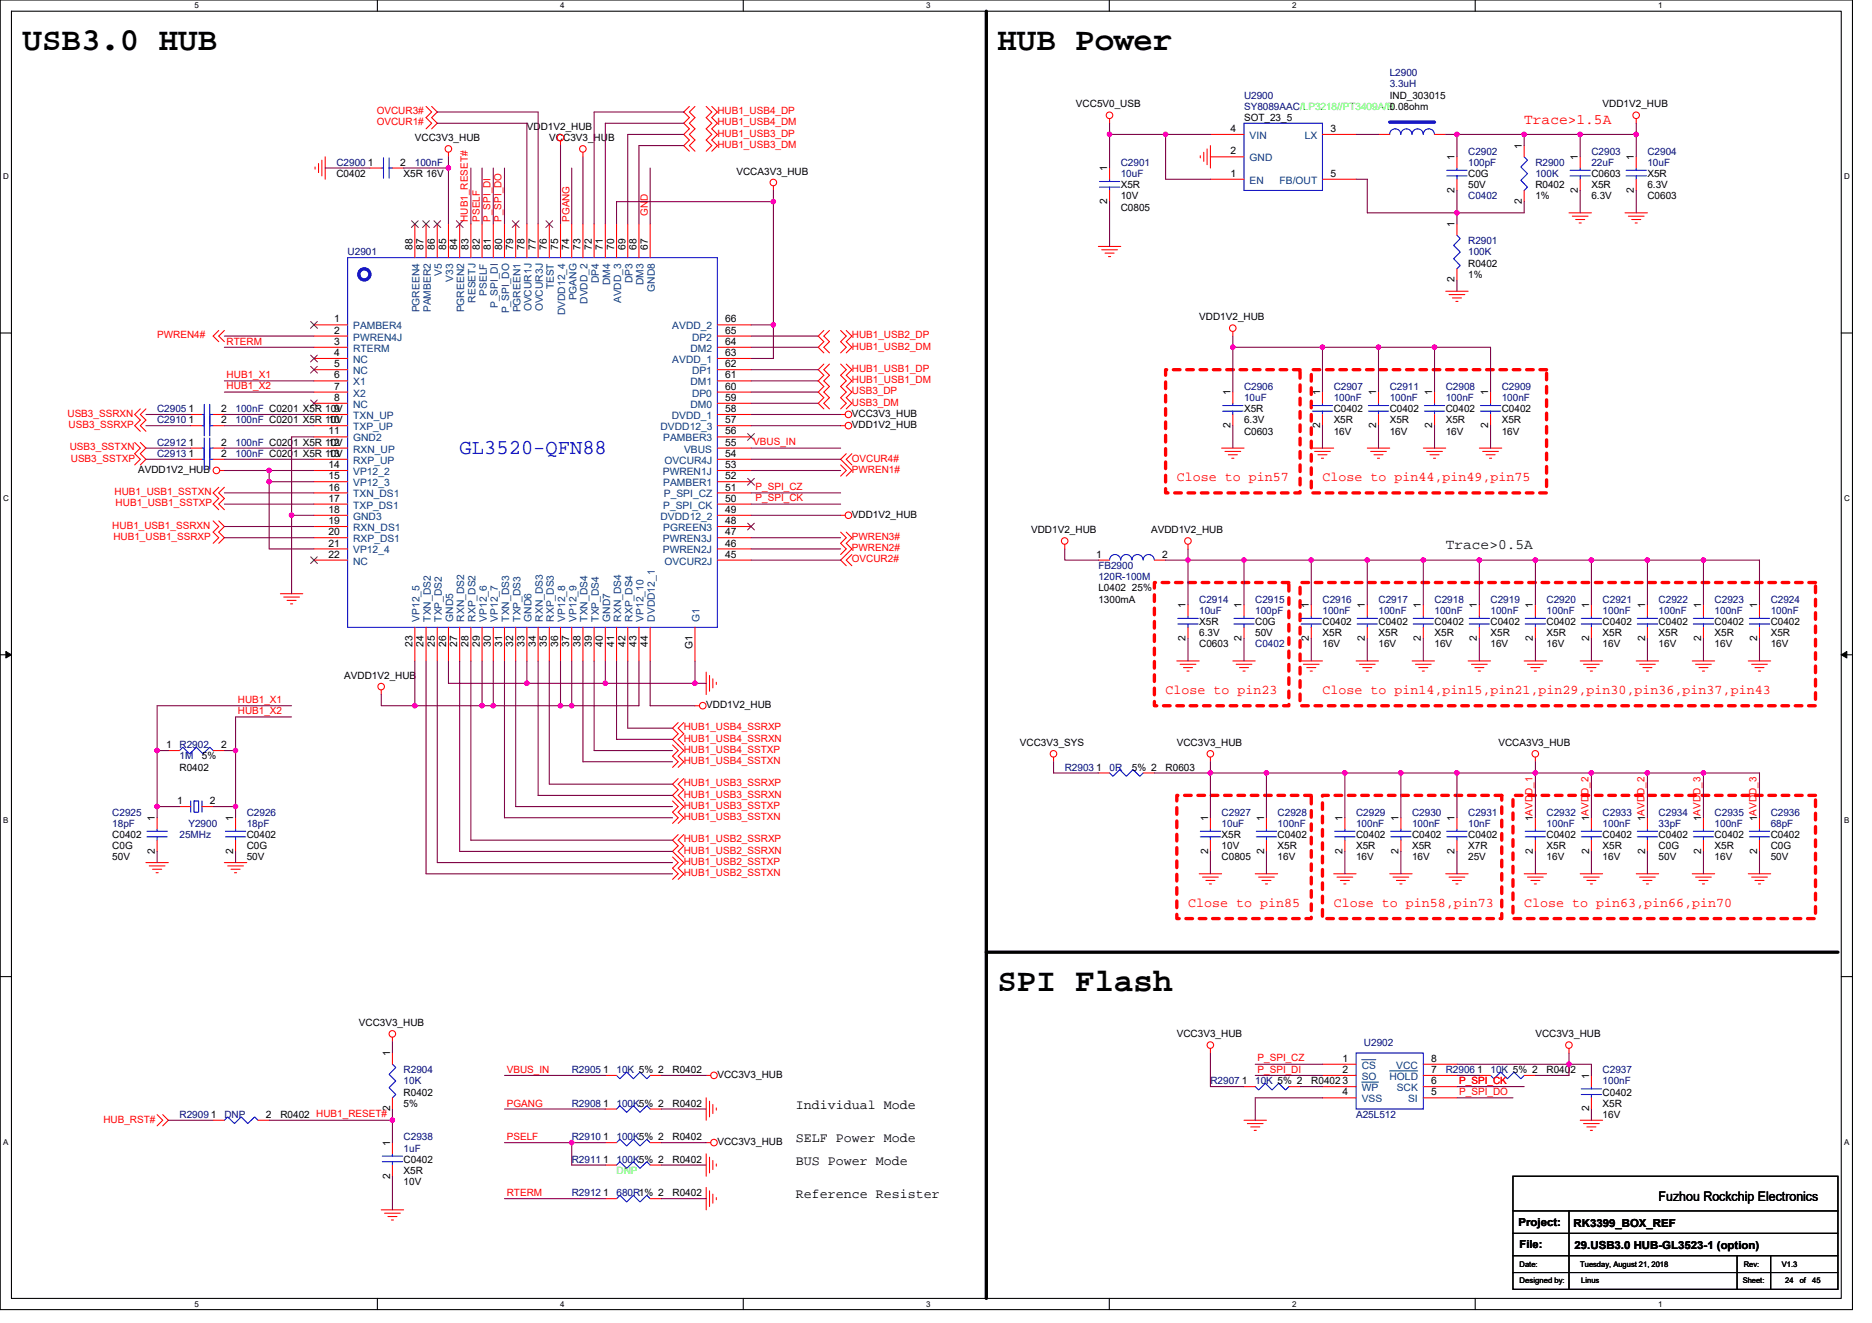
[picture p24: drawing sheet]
<svg xmlns="http://www.w3.org/2000/svg" width="297mm" height="210mm" viewBox="0 0 297 210" stroke-linecap="round" stroke-linejoin="round" font-family="sans-serif">
<defs><g id="words">
<g font-size="5.1">
<text x="3.6" y="7.9">USB3.0 HUB</text>
<text x="158.3" y="7.9">HUB Power</text>
<text x="158.3" y="157.2">SPI Flash</text>
</g>
<text font-size="3.4" fill="#00f" x="72.9" y="72">GL3520-QFN88</text>
<text font-size="2.3" fill="#f00" x="241.8" y="19.6">Trace&gt;1.5A</text>
<text font-size="2.3" fill="#004000" x="229.4" y="87.2">Trace&gt;0.5A</text>
<g font-size="2.1" fill="#f00">
<text x="186.7" y="76.4">Close to pin57</text>
<text x="209.8" y="76.4">Close to pin44,pin49,pin75</text>
<text x="185" y="110.2">Close to pin23</text>
<text x="209.8" y="110.2">Close to pin14,pin15,pin21,pin29,pin30,pin36,pin37,pin43</text>
<text x="188.5" y="143.9">Close to pin85</text>
<text x="211.6" y="143.9">Close to pin58,pin73</text>
<text x="241.8" y="143.9">Close to pin63,pin66,pin70</text>
</g>
<g font-size="2.1">
<text x="126.3" y="175.9">Individual Mode</text>
<text x="126.3" y="184.8">BUS Power Mode</text>
<text x="126.3" y="181.3">SELF Power Mode</text>
<text x="126.3" y="190.2">Reference Resister</text>
<text x="263.2" y="190.5">Fuzhou Rockchip Electronics</text>
</g>
<g font-size="1.8">
<text x="241" y="194.5">Project:</text>
<text x="249.7" y="194.7">RK3399_BOX_REF</text>
<text x="241.1" y="198.1">File:</text>
<text x="249.8" y="198.3">29.USB3.0 HUB-GL3523-1 (option)</text>
</g>
<g font-size="1.6">
<text x="170.7" y="17.1">VCC5V0_USB</text>
<text x="220.5" y="15.6">IND_303015</text>
<text x="254.3" y="17.1">VDD1V2_HUB</text>
<text x="65.8" y="22.4">VCC3V3_HUB</text>
<text x="83.6" y="20.6">VDD1V2_HUB</text>
<text x="87.2" y="22.4">VCC3V3_HUB</text>
<text x="195.3" y="21">4</text>
<text x="197.4" y="19.2">SOT_23_5</text>
<text x="211.1" y="21">3</text>
<text x="241.5" y="23.6" transform="rotate(-90 241.5 23.6)">1</text>
<text x="53.4" y="28.1">C0402</text>
<text x="58.4" y="26.3">1</text>
<text x="63.5" y="26.3">2</text>
<text x="64" y="28.1">X5R 16V</text>
<text x="116.9" y="27.7">VCCA3V3_HUB</text>
<text x="175.7" y="27.2" transform="rotate(-90 175.7 27.2)">1</text>
<text x="177.8" y="29.9">X5R</text>
<text x="195.3" y="28.1">1</text>
<text x="195.3" y="24.5">2</text>
<text x="211.1" y="28.1">5</text>
<text x="230.8" y="25.4" transform="rotate(-90 230.8 25.4)">1</text>
<text x="233" y="28.1">C0G</text>
<text x="233" y="29.9">50V</text>
<text x="243.6" y="29.9">R0402</text>
<text x="250.4" y="25.4" transform="rotate(-90 250.4 25.4)">1</text>
<text x="252.5" y="28.1">C0603</text>
<text x="252.5" y="29.9">X5R</text>
<text x="259.2" y="25.4" transform="rotate(-90 259.2 25.4)">1</text>
<text x="261.4" y="28.1">X5R</text>
<text x="261.4" y="29.9">6.3V</text>
<text x="175.7" y="32.4" transform="rotate(-90 175.7 32.4)">2</text>
<text x="177.8" y="33.4">C0805</text>
<text x="177.8" y="31.6">10V</text>
<text x="230.8" y="30.6" transform="rotate(-90 230.8 30.6)">2</text>
<text x="241.5" y="32.4" transform="rotate(-90 241.5 32.4)">2</text>
<text x="243.6" y="31.6">1%</text>
<text x="250.4" y="30.6" transform="rotate(-90 250.4 30.6)">2</text>
<text x="252.5" y="31.6">6.3V</text>
<text x="259.2" y="30.6" transform="rotate(-90 259.2 30.6)">2</text>
<text x="261.4" y="31.6">C0603</text>
<text x="65.4" y="39.6" transform="rotate(-90 65.4 39.6)">88</text>
<text x="67.2" y="39.6" transform="rotate(-90 67.2 39.6)">87</text>
<text x="69" y="39.6" transform="rotate(-90 69 39.6)">86</text>
<text x="70.8" y="39.6" transform="rotate(-90 70.8 39.6)">85</text>
<text x="72.6" y="39.6" transform="rotate(-90 72.6 39.6)">84</text>
<text x="74.3" y="39.6" transform="rotate(-90 74.3 39.6)">83</text>
<text x="76.1" y="39.6" transform="rotate(-90 76.1 39.6)">82</text>
<text x="77.9" y="39.6" transform="rotate(-90 77.9 39.6)">81</text>
<text x="79.7" y="39.6" transform="rotate(-90 79.7 39.6)">80</text>
<text x="81.4" y="39.6" transform="rotate(-90 81.4 39.6)">79</text>
<text x="83.2" y="39.6" transform="rotate(-90 83.2 39.6)">78</text>
<text x="85" y="39.6" transform="rotate(-90 85 39.6)">77</text>
<text x="86.8" y="39.6" transform="rotate(-90 86.8 39.6)">76</text>
<text x="88.6" y="39.6" transform="rotate(-90 88.6 39.6)">75</text>
<text x="90.3" y="39.6" transform="rotate(-90 90.3 39.6)">74</text>
<text x="92.1" y="39.6" transform="rotate(-90 92.1 39.6)">73</text>
<text x="93.9" y="39.6" transform="rotate(-90 93.9 39.6)">72</text>
<text x="95.7" y="39.6" transform="rotate(-90 95.7 39.6)">71</text>
<text x="97.4" y="39.6" transform="rotate(-90 97.4 39.6)">70</text>
<text x="99.2" y="39.6" transform="rotate(-90 99.2 39.6)">69</text>
<text x="101" y="39.6" transform="rotate(-90 101 39.6)">68</text>
<text x="102.8" y="39.6" transform="rotate(-90 102.8 39.6)">67</text>
<text x="230.8" y="36.1" transform="rotate(-90 230.8 36.1)">1</text>
<text x="230.8" y="44.8" transform="rotate(-90 230.8 44.8)">2</text>
<text x="233" y="42.3">R0402</text>
<text x="233" y="44.1">1%</text>
<text x="53" y="51.2">1</text>
<text x="53" y="53">2</text>
<text x="115.1" y="51.2">66</text>
<text x="115.1" y="53">65</text>
<text x="190.3" y="50.8">VDD1V2_HUB</text>
<text x="53" y="54.7">3</text>
<text x="53" y="56.5">4</text>
<text x="53" y="58.3">5</text>
<text x="115.1" y="54.7">64</text>
<text x="115.1" y="56.5">63</text>
<text x="115.1" y="58.3">62</text>
<text x="29.9" y="65.4">1</text>
<text x="35.1" y="65.4">2</text>
<text x="53" y="60.1">6</text>
<text x="53" y="61.8">7</text>
<text x="53" y="63.6">8</text>
<text x="53" y="65.4">9</text>
<text x="115.1" y="65.4">58</text>
<text x="115.1" y="60.1">61</text>
<text x="115.1" y="61.8">60</text>
<text x="115.1" y="63.6">59</text>
<text x="195.2" y="62.8" transform="rotate(-90 195.2 62.8)">1</text>
<text x="197.4" y="65.4">X5R</text>
<text x="209.5" y="62.8" transform="rotate(-90 209.5 62.8)">1</text>
<text x="211.6" y="65.4">C0402</text>
<text x="218.4" y="62.8" transform="rotate(-90 218.4 62.8)">1</text>
<text x="220.5" y="65.4">C0402</text>
<text x="227.2" y="62.8" transform="rotate(-90 227.2 62.8)">1</text>
<text x="229.4" y="65.4">C0402</text>
<text x="236.1" y="62.8" transform="rotate(-90 236.1 62.8)">1</text>
<text x="238.3" y="65.4">C0402</text>
<text x="29.9" y="67.2">1</text>
<text x="29.9" y="70.7">1</text>
<text x="35.1" y="67.2">2</text>
<text x="35.1" y="70.7">2</text>
<text x="52.1" y="67.2">10</text>
<text x="52.1" y="69">11</text>
<text x="52.1" y="70.7">12</text>
<text x="115.1" y="67.2">57</text>
<text x="115.1" y="70.7">55</text>
<text x="115.1" y="69">56</text>
<text x="135.2" y="66.1">VCC3V3_HUB</text>
<text x="135.2" y="67.9">VDD1V2_HUB</text>
<text x="195.2" y="67.9" transform="rotate(-90 195.2 67.9)">2</text>
<text x="197.4" y="69">C0603</text>
<text x="197.4" y="67.2">6.3V</text>
<text x="209.5" y="67.9" transform="rotate(-90 209.5 67.9)">2</text>
<text x="211.6" y="67.2">X5R</text>
<text x="211.6" y="69">16V</text>
<text x="218.4" y="67.9" transform="rotate(-90 218.4 67.9)">2</text>
<text x="220.5" y="67.2">X5R</text>
<text x="220.5" y="69">16V</text>
<text x="227.2" y="67.9" transform="rotate(-90 227.2 67.9)">2</text>
<text x="229.4" y="67.2">X5R</text>
<text x="229.4" y="69">16V</text>
<text x="236.1" y="67.9" transform="rotate(-90 236.1 67.9)">2</text>
<text x="238.3" y="67.2">X5R</text>
<text x="238.3" y="69">16V</text>
<text x="21.9" y="75">AVDD1V2_HUB</text>
<text x="29.9" y="72.5">1</text>
<text x="35.1" y="72.5">2</text>
<text x="52.1" y="72.5">13</text>
<text x="52.1" y="74.3">14</text>
<text x="52.1" y="76.1">15</text>
<text x="52.1" y="77.9">16</text>
<text x="115.1" y="77.9">51</text>
<text x="115.1" y="72.5">54</text>
<text x="115.1" y="74.3">53</text>
<text x="115.1" y="76.1">52</text>
<text x="52.1" y="81.4">18</text>
<text x="52.1" y="79.6">17</text>
<text x="52.1" y="83.2">19</text>
<text x="115.1" y="81.4">49</text>
<text x="115.1" y="79.6">50</text>
<text x="115.1" y="83.2">48</text>
<text x="135.2" y="82.1">VDD1V2_HUB</text>
<text x="52.1" y="85">20</text>
<text x="52.1" y="86.7">21</text>
<text x="52.1" y="88.5">22</text>
<text x="115.1" y="88.5">45</text>
<text x="115.1" y="86.7">46</text>
<text x="115.1" y="85">47</text>
<text x="163.6" y="84.6">VDD1V2_HUB</text>
<text x="173.9" y="88.5">1</text>
<text x="182.6" y="84.6">AVDD1V2_HUB</text>
<text x="184.4" y="88.5">2</text>
<text x="174.3" y="93.9">L0402</text>
<text x="174.3" y="95.7">1300mA</text>
<text x="179.6" y="93.9">25%</text>
<text x="188.1" y="101.7" transform="rotate(-90 188.1 101.7)">2</text>
<text x="188.1" y="96.5" transform="rotate(-90 188.1 96.5)">1</text>
<text x="190.3" y="99.2">X5R</text>
<text x="190.3" y="101">6.3V</text>
<text x="197" y="101.7" transform="rotate(-90 197 101.7)">2</text>
<text x="197" y="96.5" transform="rotate(-90 197 96.5)">1</text>
<text x="199.2" y="99.2">C0G</text>
<text x="199.2" y="101">50V</text>
<text x="207.7" y="101.7" transform="rotate(-90 207.7 101.7)">2</text>
<text x="207.7" y="96.5" transform="rotate(-90 207.7 96.5)">1</text>
<text x="209.8" y="99.2">C0402</text>
<text x="209.8" y="101">X5R</text>
<text x="216.6" y="101.7" transform="rotate(-90 216.6 101.7)">2</text>
<text x="216.6" y="96.5" transform="rotate(-90 216.6 96.5)">1</text>
<text x="218.7" y="99.2">C0402</text>
<text x="218.7" y="101">X5R</text>
<text x="225.5" y="101.7" transform="rotate(-90 225.5 101.7)">2</text>
<text x="225.5" y="96.5" transform="rotate(-90 225.5 96.5)">1</text>
<text x="227.6" y="99.2">C0402</text>
<text x="227.6" y="101">X5R</text>
<text x="234.4" y="101.7" transform="rotate(-90 234.4 101.7)">2</text>
<text x="234.4" y="96.5" transform="rotate(-90 234.4 96.5)">1</text>
<text x="236.5" y="99.2">C0402</text>
<text x="236.5" y="101">X5R</text>
<text x="243.2" y="101.7" transform="rotate(-90 243.2 101.7)">2</text>
<text x="243.2" y="96.5" transform="rotate(-90 243.2 96.5)">1</text>
<text x="245.4" y="99.2">C0402</text>
<text x="245.4" y="101">X5R</text>
<text x="252.1" y="101.7" transform="rotate(-90 252.1 101.7)">2</text>
<text x="252.1" y="96.5" transform="rotate(-90 252.1 96.5)">1</text>
<text x="254.3" y="99.2">C0402</text>
<text x="254.3" y="101">X5R</text>
<text x="261" y="101.7" transform="rotate(-90 261 101.7)">2</text>
<text x="261" y="96.5" transform="rotate(-90 261 96.5)">1</text>
<text x="263.2" y="99.2">C0402</text>
<text x="263.2" y="101">X5R</text>
<text x="269.9" y="101.7" transform="rotate(-90 269.9 101.7)">2</text>
<text x="269.9" y="96.5" transform="rotate(-90 269.9 96.5)">1</text>
<text x="272.1" y="99.2">C0402</text>
<text x="272.1" y="101">X5R</text>
<text x="278.8" y="101.7" transform="rotate(-90 278.8 101.7)">2</text>
<text x="278.8" y="96.5" transform="rotate(-90 278.8 96.5)">1</text>
<text x="281" y="99.2">C0402</text>
<text x="281" y="101">X5R</text>
<text x="54.6" y="107.7">AVDD1V2_HUB</text>
<text x="65.4" y="102.6" transform="rotate(-90 65.4 102.6)">23</text>
<text x="67.2" y="102.6" transform="rotate(-90 67.2 102.6)">24</text>
<text x="69" y="102.6" transform="rotate(-90 69 102.6)">25</text>
<text x="70.8" y="102.6" transform="rotate(-90 70.8 102.6)">26</text>
<text x="72.6" y="102.6" transform="rotate(-90 72.6 102.6)">27</text>
<text x="74.3" y="102.6" transform="rotate(-90 74.3 102.6)">28</text>
<text x="76.1" y="102.6" transform="rotate(-90 76.1 102.6)">29</text>
<text x="77.9" y="102.6" transform="rotate(-90 77.9 102.6)">30</text>
<text x="79.7" y="102.6" transform="rotate(-90 79.7 102.6)">31</text>
<text x="81.4" y="102.6" transform="rotate(-90 81.4 102.6)">32</text>
<text x="83.2" y="102.6" transform="rotate(-90 83.2 102.6)">33</text>
<text x="85" y="102.6" transform="rotate(-90 85 102.6)">34</text>
<text x="86.8" y="102.6" transform="rotate(-90 86.8 102.6)">35</text>
<text x="88.6" y="102.6" transform="rotate(-90 88.6 102.6)">36</text>
<text x="90.3" y="102.6" transform="rotate(-90 90.3 102.6)">37</text>
<text x="92.1" y="102.6" transform="rotate(-90 92.1 102.6)">38</text>
<text x="93.9" y="102.6" transform="rotate(-90 93.9 102.6)">39</text>
<text x="95.7" y="102.6" transform="rotate(-90 95.7 102.6)">40</text>
<text x="97.4" y="102.6" transform="rotate(-90 97.4 102.6)">41</text>
<text x="99.2" y="102.6" transform="rotate(-90 99.2 102.6)">42</text>
<text x="101" y="102.6" transform="rotate(-90 101 102.6)">43</text>
<text x="102.8" y="102.6" transform="rotate(-90 102.8 102.6)">44</text>
<text x="109.9" y="103" transform="rotate(-90 109.9 103)">G1</text>
<text x="190.3" y="102.8">C0603</text>
<text x="209.8" y="102.8">16V</text>
<text x="218.7" y="102.8">16V</text>
<text x="227.6" y="102.8">16V</text>
<text x="236.5" y="102.8">16V</text>
<text x="245.4" y="102.8">16V</text>
<text x="254.3" y="102.8">16V</text>
<text x="263.2" y="102.8">16V</text>
<text x="272.1" y="102.8">16V</text>
<text x="281" y="102.8">16V</text>
<text x="112.1" y="112.4">VDD1V2_HUB</text>
<text x="26.3" y="118.7">1</text>
<text x="35.1" y="118.7">2</text>
<text x="161.8" y="118.4">VCC3V3_SYS</text>
<text x="186.7" y="118.4">VCC3V3_HUB</text>
<text x="237.8" y="118.4">VCCA3V3_HUB</text>
<text x="28.5" y="122.3">R0402</text>
<text x="32" y="120.5">5%</text>
<text x="173.9" y="122.3">1</text>
<text x="179.6" y="122.3">5% 2</text>
<text x="185" y="122.3">R0603</text>
<text x="24.5" y="130.3" transform="rotate(-90 24.5 130.3)">1</text>
<text x="28.1" y="127.6">1</text>
<text x="33.3" y="127.6">2</text>
<text x="37" y="130.3" transform="rotate(-90 37 130.3)">1</text>
<text x="191.7" y="130.3" transform="rotate(-90 191.7 130.3)">1</text>
<text x="200.6" y="130.3" transform="rotate(-90 200.6 130.3)">1</text>
<text x="213" y="130.3" transform="rotate(-90 213 130.3)">1</text>
<text x="221.9" y="130.3" transform="rotate(-90 221.9 130.3)">1</text>
<text x="230.8" y="130.3" transform="rotate(-90 230.8 130.3)">1</text>
<text x="243.2" y="130.3" transform="rotate(-90 243.2 130.3)">1AVDD_1</text>
<text x="252.1" y="130.3" transform="rotate(-90 252.1 130.3)">1AVDD_2</text>
<text x="261" y="130.3" transform="rotate(-90 261 130.3)">1AVDD_2</text>
<text x="269.9" y="130.3" transform="rotate(-90 269.9 130.3)">1AVDD_3</text>
<text x="278.8" y="130.3" transform="rotate(-90 278.8 130.3)">1AVDD_3</text>
<text x="17.8" y="133">C0402</text>
<text x="17.8" y="134.8">C0G</text>
<text x="17.8" y="136.5">50V</text>
<text x="24.5" y="135.5" transform="rotate(-90 24.5 135.5)">2</text>
<text x="37" y="135.5" transform="rotate(-90 37 135.5)">2</text>
<text x="39.2" y="133">C0402</text>
<text x="39.2" y="134.8">C0G</text>
<text x="39.2" y="136.5">50V</text>
<text x="191.7" y="135.5" transform="rotate(-90 191.7 135.5)">2</text>
<text x="193.8" y="136.5">C0805</text>
<text x="193.8" y="133">X5R</text>
<text x="193.8" y="134.8">10V</text>
<text x="200.6" y="135.5" transform="rotate(-90 200.6 135.5)">2</text>
<text x="202.7" y="133">C0402</text>
<text x="202.7" y="134.8">X5R</text>
<text x="202.7" y="136.5">16V</text>
<text x="213" y="135.5" transform="rotate(-90 213 135.5)">2</text>
<text x="215.2" y="133">C0402</text>
<text x="215.2" y="134.8">X5R</text>
<text x="215.2" y="136.5">16V</text>
<text x="221.9" y="135.5" transform="rotate(-90 221.9 135.5)">2</text>
<text x="224.1" y="133">C0402</text>
<text x="224.1" y="134.8">X5R</text>
<text x="224.1" y="136.5">16V</text>
<text x="230.8" y="135.5" transform="rotate(-90 230.8 135.5)">2</text>
<text x="233" y="133">C0402</text>
<text x="233" y="134.8">X7R</text>
<text x="233" y="136.5">25V</text>
<text x="243.2" y="135.5" transform="rotate(-90 243.2 135.5)">2</text>
<text x="245.4" y="133">C0402</text>
<text x="245.4" y="134.8">X5R</text>
<text x="245.4" y="136.5">16V</text>
<text x="252.1" y="135.5" transform="rotate(-90 252.1 135.5)">2</text>
<text x="254.3" y="133">C0402</text>
<text x="254.3" y="134.8">X5R</text>
<text x="254.3" y="136.5">16V</text>
<text x="261" y="135.5" transform="rotate(-90 261 135.5)">2</text>
<text x="263.2" y="133">C0402</text>
<text x="263.2" y="134.8">C0G</text>
<text x="263.2" y="136.5">50V</text>
<text x="269.9" y="135.5" transform="rotate(-90 269.9 135.5)">2</text>
<text x="272.1" y="133">C0402</text>
<text x="272.1" y="134.8">X5R</text>
<text x="272.1" y="136.5">16V</text>
<text x="278.8" y="135.5" transform="rotate(-90 278.8 135.5)">2</text>
<text x="281" y="133">C0402</text>
<text x="281" y="134.8">C0G</text>
<text x="281" y="136.5">50V</text>
<text x="56.9" y="162.9">VCC3V3_HUB</text>
<text x="61.9" y="167.7" transform="rotate(-90 61.9 167.7)">1</text>
<text x="186.7" y="164.6">VCC3V3_HUB</text>
<text x="243.6" y="164.6">VCC3V3_HUB</text>
<text x="64" y="173.9">R0402</text>
<text x="95.7" y="170.3">1</text>
<text x="106.7" y="170.3">R0402</text>
<text x="113.8" y="171">VCC3V3_HUB</text>
<text x="197" y="172.1">1</text>
<text x="208.1" y="172.1">R0402</text>
<text x="213" y="170.3">2</text>
<text x="213" y="173.9">4</text>
<text x="213" y="168.5">1</text>
<text x="213" y="172.1">3</text>
<text x="227.1" y="170.3">7</text>
<text x="227.1" y="173.9">5</text>
<text x="227.1" y="168.5">8</text>
<text x="227.1" y="172.1">6</text>
<text x="234.4" y="170.3">1</text>
<text x="245.4" y="170.3">R0402</text>
<text x="252.1" y="171.2" transform="rotate(-90 252.1 171.2)">1</text>
<text x="254.3" y="173.9">C0402</text>
<text x="33.5" y="177.4">1</text>
<text x="42.2" y="177.4">2</text>
<text x="44.5" y="177.4">R0402 HUB1_RESET#</text>
<text x="61.9" y="176.4" transform="rotate(-90 61.9 176.4)">2</text>
<text x="64" y="175.7">5%</text>
<text x="95.7" y="175.6">1</text>
<text x="106.7" y="175.7">R0402</text>
<text x="252.1" y="176.4" transform="rotate(-90 252.1 176.4)">2</text>
<text x="254.3" y="175.7">X5R</text>
<text x="254.3" y="177.4">16V</text>
<text x="61.9" y="181.9" transform="rotate(-90 61.9 181.9)">1</text>
<text x="64" y="184.6">C0402</text>
<text x="95.7" y="184.5">1</text>
<text x="95.7" y="181">1</text>
<text x="106.7" y="184.6">R0402</text>
<text x="106.7" y="181">R0402</text>
<text x="113.8" y="181.7">VCC3V3_HUB</text>
<text x="61.9" y="187.1" transform="rotate(-90 61.9 187.1)">2</text>
<text x="64" y="186.3">X5R</text>
<text x="64" y="188.1">10V</text>
<text x="95.7" y="189.9">1</text>
<text x="106.7" y="189.9">R0402</text>
</g>
<g font-size="1.6" fill="#000080">
<text x="197.4" y="15.6">U2900</text>
<text x="197.4" y="17.4">SY8089AAC/LP3218//PT3409A/B0.08ohm</text>
<text x="220.5" y="12.1">L2900</text>
<text x="220.5" y="13.9">3.3uH</text>
<text x="53.4" y="26.3">C2900</text>
<text x="65.8" y="26.3">100nF</text>
<text x="177.8" y="26.3">C2901</text>
<text x="177.8" y="28.1">10uF</text>
<text x="233" y="24.5">C2902</text>
<text x="233" y="26.3">100pF</text>
<text x="243.6" y="26.3">R2900</text>
<text x="243.6" y="28.1">100K</text>
<text x="252.5" y="24.5">C2903</text>
<text x="252.5" y="26.3">22uF</text>
<text x="261.4" y="24.5">C2904</text>
<text x="261.4" y="26.3">10uF</text>
<text x="233" y="31.6">C0402</text>
<text x="55.2" y="40.5">U2901</text>
<text x="233" y="38.8">R2901</text>
<text x="233" y="40.5">100K</text>
<text x="24.9" y="65.4">C2905</text>
<text x="37.4" y="65.4">100nF C0201 X5R 10V</text>
<text x="197.4" y="61.9">C2906</text>
<text x="197.4" y="63.6">10uF</text>
<text x="211.6" y="61.9">C2907</text>
<text x="211.6" y="63.6">100nF</text>
<text x="220.5" y="61.9">C2911</text>
<text x="220.5" y="63.6">100nF</text>
<text x="229.4" y="61.9">C2908</text>
<text x="229.4" y="63.6">100nF</text>
<text x="238.3" y="61.9">C2909</text>
<text x="238.3" y="63.6">100nF</text>
<text x="24.9" y="67.2">C2910</text>
<text x="24.9" y="70.8">C2912</text>
<text x="37.4" y="67.2">100nF C0201 X5R 10V</text>
<text x="37.4" y="70.8">100nF C0201 X5R 10V</text>
<text x="24.9" y="72.5">C2913</text>
<text x="37.4" y="72.5">100nF C0201 X5R 10V</text>
<text x="174.3" y="90.3">FB2900</text>
<text x="174.3" y="92.1">120R-100M</text>
<text x="190.3" y="95.7">C2914</text>
<text x="199.2" y="95.7">C2915</text>
<text x="209.8" y="95.7">C2916</text>
<text x="218.7" y="95.7">C2917</text>
<text x="227.6" y="95.7">C2918</text>
<text x="236.5" y="95.7">C2919</text>
<text x="245.4" y="95.7">C2920</text>
<text x="254.3" y="95.7">C2921</text>
<text x="263.2" y="95.7">C2922</text>
<text x="272.1" y="95.7">C2923</text>
<text x="281" y="95.7">C2924</text>
<text x="190.3" y="97.4">10uF</text>
<text x="199.2" y="97.4">100pF</text>
<text x="209.8" y="97.4">100nF</text>
<text x="218.7" y="97.4">100nF</text>
<text x="227.6" y="97.4">100nF</text>
<text x="236.5" y="97.4">100nF</text>
<text x="245.4" y="97.4">100nF</text>
<text x="254.3" y="97.4">100nF</text>
<text x="263.2" y="97.4">100nF</text>
<text x="272.1" y="97.4">100nF</text>
<text x="281" y="97.4">100nF</text>
<text x="199.2" y="102.8">C0402</text>
<text x="28.5" y="118.8">R2902</text>
<text x="28.5" y="120.5">1M</text>
<text x="168.9" y="122.3">R2903</text>
<text x="176.1" y="122.3">0R</text>
<text x="17.8" y="129.4">C2925</text>
<text x="17.8" y="131.2">18pF</text>
<text x="29.9" y="131.2">Y2900</text>
<text x="39.2" y="129.4">C2926</text>
<text x="39.2" y="131.2">18pF</text>
<text x="193.8" y="129.4">C2927</text>
<text x="193.8" y="131.2">10uF</text>
<text x="202.7" y="129.4">C2928</text>
<text x="202.7" y="131.2">100nF</text>
<text x="215.2" y="129.4">C2929</text>
<text x="215.2" y="131.2">100nF</text>
<text x="224.1" y="129.4">C2930</text>
<text x="224.1" y="131.2">100nF</text>
<text x="233" y="129.4">C2931</text>
<text x="233" y="131.2">10nF</text>
<text x="245.4" y="129.4">C2932</text>
<text x="245.4" y="131.2">100nF</text>
<text x="254.3" y="129.4">C2933</text>
<text x="254.3" y="131.2">100nF</text>
<text x="263.2" y="129.4">C2934</text>
<text x="263.2" y="131.2">33pF</text>
<text x="272.1" y="129.4">C2935</text>
<text x="272.1" y="131.2">100nF</text>
<text x="281" y="129.4">C2936</text>
<text x="281" y="131.2">68pF</text>
<text x="28.5" y="133">25MHz</text>
<text x="216.4" y="166.1">U2902</text>
<text x="64" y="170.3">R2904</text>
<text x="64" y="172.1">10K</text>
<text x="90.7" y="170.3">R2905</text>
<text x="97.8" y="170.3">10K 5% 2</text>
<text x="192.1" y="172.1">R2907</text>
<text x="199.2" y="172.1">10K 5% 2</text>
<text x="229.4" y="170.3">R2906</text>
<text x="236.5" y="170.3">10K 5% 2</text>
<text x="254.3" y="170.3">C2937</text>
<text x="254.3" y="172.1">100nF</text>
<text x="28.5" y="177.4">R2909</text>
<text x="35.6" y="177.4">DNP</text>
<text x="90.7" y="175.7">R2908</text>
<text x="97.8" y="175.7">100K5% 2</text>
<text x="215.2" y="177.4">A25L512</text>
<text x="64" y="181">C2938</text>
<text x="64" y="182.8">1uF</text>
<text x="90.7" y="184.6">R2911</text>
<text x="90.7" y="181">R2910</text>
<text x="97.8" y="184.6">100K5% 2</text>
<text x="97.8" y="181">100K5% 2</text>
<text x="90.7" y="189.9">R2912</text>
<text x="97.8" y="189.9">680R1% 2</text>
</g>
<g font-size="1.6" fill="#f00">
<text x="59.8" y="18.1">OVCUR3#</text>
<text x="59.8" y="19.9">OVCUR1#</text>
<text x="113.8" y="21.7">HUB1_USB3_DP</text>
<text x="113.8" y="23.5">HUB1_USB3_DM</text>
<text x="113.8" y="18.1">HUB1_USB4_DP</text>
<text x="113.8" y="19.9">HUB1_USB4_DM</text>
<text x="74.2" y="35.2" transform="rotate(-90 74.2 35.2)">HUB1_RESET#</text>
<text x="76.1" y="35.2" transform="rotate(-90 76.1 35.2)">PSELF</text>
<text x="77.8" y="35.2" transform="rotate(-90 77.8 35.2)">P_SPI_DI</text>
<text x="79.6" y="35.2" transform="rotate(-90 79.6 35.2)">P_SPI_DO</text>
<text x="90.4" y="35.2" transform="rotate(-90 90.4 35.2)">PGANG</text>
<text x="102.8" y="34.3" transform="rotate(-90 102.8 34.3)">GND</text>
<text x="24.9" y="53.7">PWREN4#</text>
<text x="135.2" y="53.7">HUB1_USB2_DP</text>
<text x="36" y="54.8">RTERM</text>
<text x="36" y="60">HUB1_X1</text>
<text x="135.2" y="55.5">HUB1_USB2_DM</text>
<text x="135.2" y="59">HUB1_USB1_DP</text>
<text x="36" y="61.8">HUB1_X2</text>
<text x="135.2" y="64.4">USB3_DM</text>
<text x="135.2" y="62.6">USB3_DP</text>
<text x="135.2" y="60.8">HUB1_USB1_DM</text>
<text x="10.7" y="66.1">USB3_SSRXN</text>
<text x="10.9" y="67.9">USB3_SSRXP</text>
<text x="11.1" y="71.5">USB3_SSTXN</text>
<text x="119.5" y="70.7">VBUS_IN</text>
<text x="11.2" y="73.3">USB3_SSTXP</text>
<text x="119.9" y="77.8">P_SPI_CZ</text>
<text x="135.2" y="75">PWREN1#</text>
<text x="135.2" y="73.3">OVCUR4#</text>
<text x="17.8" y="83.9">HUB1_USB1_SSRXN</text>
<text x="18.2" y="78.6">HUB1_USB1_SSTXN</text>
<text x="18.3" y="80.4">HUB1_USB1_SSTXP</text>
<text x="119.9" y="79.5">P_SPI_CK</text>
<text x="18" y="85.7">HUB1_USB1_SSRXP</text>
<text x="135.2" y="87.5">PWREN2#</text>
<text x="135.2" y="85.7">PWREN3#</text>
<text x="135.2" y="89.3">OVCUR2#</text>
<text x="37.7" y="113.3">HUB1_X2</text>
<text x="37.7" y="111.5">HUB1_X1</text>
<text x="108.5" y="119.5">HUB1_USB4_SSTXP</text>
<text x="108.5" y="115.9">HUB1_USB4_SSRXP</text>
<text x="108.5" y="117.7">HUB1_USB4_SSRXN</text>
<text x="108.5" y="121.3">HUB1_USB4_SSTXN</text>
<text x="108.5" y="124.8">HUB1_USB3_SSRXP</text>
<text x="108.5" y="128.4">HUB1_USB3_SSTXP</text>
<text x="108.5" y="130.2">HUB1_USB3_SSTXN</text>
<text x="108.5" y="126.6">HUB1_USB3_SSRXN</text>
<text x="108.5" y="137.3">HUB1_USB2_SSTXP</text>
<text x="108.5" y="133.7">HUB1_USB2_SSRXP</text>
<text x="108.5" y="135.5">HUB1_USB2_SSRXN</text>
<text x="108.5" y="139">HUB1_USB2_SSTXN</text>
<text x="80.4" y="170.2">VBUS_IN</text>
<text x="199.5" y="168.4">P_SPI_CZ</text>
<text x="199.5" y="170.2">P_SPI_DI</text>
<text x="231.5" y="173.8">P_SPI_DO</text>
<text x="231.5" y="172">P_SPI_CK</text>
<text x="16.4" y="178.2">HUB_RST#</text>
<text x="80.4" y="175.7">PGANG</text>
<text x="80.4" y="181">PSELF</text>
<text x="80.4" y="189.9">RTERM</text>
</g>
<g font-size="1.6" fill="#004080">
<text x="198.3" y="22.1">VIN</text>
<text x="207" y="22.1">LX</text>
<text x="198.3" y="29.2">EN</text>
<text x="198.3" y="25.6">GND</text>
<text x="203" y="29.2">FB/OUT</text>
<text x="70.1" y="43.8" transform="rotate(-90 70.1 43.8)">V5</text>
<text x="71.9" y="44.7" transform="rotate(-90 71.9 44.7)">V33</text>
<text x="77.2" y="46.9" transform="rotate(-90 77.2 46.9)">PSELF</text>
<text x="87.9" y="45.9" transform="rotate(-90 87.9 45.9)">TEST</text>
<text x="91.5" y="47.7" transform="rotate(-90 91.5 47.7)">PGANG</text>
<text x="95" y="45" transform="rotate(-90 95 45)">DP4</text>
<text x="96.8" y="45.2" transform="rotate(-90 96.8 45.2)">DM4</text>
<text x="100.3" y="45" transform="rotate(-90 100.3 45)">DP3</text>
<text x="102.1" y="45.2" transform="rotate(-90 102.1 45.2)">DM3</text>
<text x="103.9" y="46.3" transform="rotate(-90 103.9 46.3)">GND8</text>
<text x="56" y="52.3">PAMBER4</text>
<text x="66.6" y="49.6" transform="rotate(-90 66.6 49.6)">PGREEN4</text>
<text x="68.3" y="49.6" transform="rotate(-90 68.3 49.6)">PAMBER2</text>
<text x="73.7" y="49.6" transform="rotate(-90 73.7 49.6)">PGREEN2</text>
<text x="75.5" y="48" transform="rotate(-90 75.5 48)">RESETJ</text>
<text x="79" y="48.9" transform="rotate(-90 79 48.9)">P_SPI_DI</text>
<text x="80.8" y="49.7" transform="rotate(-90 80.8 49.7)">P_SPI_DO</text>
<text x="82.6" y="49.6" transform="rotate(-90 82.6 49.6)">PGREEN1</text>
<text x="84.3" y="49.4" transform="rotate(-90 84.3 49.4)">OVCUR1J</text>
<text x="86.1" y="49.4" transform="rotate(-90 86.1 49.4)">OVCUR3J</text>
<text x="89.7" y="50.1" transform="rotate(-90 89.7 50.1)">DVDD12_4</text>
<text x="93.2" y="48.2" transform="rotate(-90 93.2 48.2)">DVDD_2</text>
<text x="98.6" y="48.1" transform="rotate(-90 98.6 48.1)">AVDD_3</text>
<text x="106.7" y="52.3">AVDD_2</text>
<text x="56" y="54.1">PWREN4J</text>
<text x="56" y="55.8">RTERM</text>
<text x="56" y="57.6">NC</text>
<text x="56" y="59.4">NC</text>
<text x="106.7" y="57.6">AVDD_1</text>
<text x="109.6" y="55.8">DM2</text>
<text x="109.8" y="54.1">DP2</text>
<text x="109.8" y="59.4">DP1</text>
<text x="56" y="61.2">X1</text>
<text x="56" y="62.9">X2</text>
<text x="56" y="64.7">NC</text>
<text x="109.6" y="61.2">DM1</text>
<text x="109.6" y="64.7">DM0</text>
<text x="109.8" y="62.9">DP0</text>
<text x="56" y="66.5">TXN_UP</text>
<text x="56" y="68.3">TXP_UP</text>
<text x="56" y="70.1">GND2</text>
<text x="56" y="71.8">RXN_UP</text>
<text x="104.8" y="68.3">DVDD12_3</text>
<text x="105.2" y="70.1">PAMBER3</text>
<text x="106.6" y="66.5">DVDD_1</text>
<text x="108.5" y="71.8">VBUS</text>
<text x="56" y="73.6">RXP_UP</text>
<text x="56" y="75.4">VP12_2</text>
<text x="56" y="77.2">VP12_3</text>
<text x="105.2" y="75.4">PWREN1J</text>
<text x="105.2" y="77.2">PAMBER1</text>
<text x="105.4" y="73.6">OVCUR4J</text>
<text x="56" y="82.5">GND3</text>
<text x="56" y="79">TXN_DS1</text>
<text x="56" y="80.7">TXP_DS1</text>
<text x="104.8" y="82.5">DVDD12_2</text>
<text x="105.2" y="80.7">P_SPI_CK</text>
<text x="105.3" y="79">P_SPI_CZ</text>
<text x="56" y="84.3">RXN_DS1</text>
<text x="56" y="86.1">RXP_DS1</text>
<text x="56" y="87.8">VP12_4</text>
<text x="56" y="89.6">NC</text>
<text x="105.2" y="87.8">PWREN2J</text>
<text x="105.2" y="86.1">PWREN3J</text>
<text x="105.2" y="84.3">PGREEN3</text>
<text x="105.4" y="89.6">OVCUR2J</text>
<text x="66.6" y="98.7" transform="rotate(-90 66.6 98.7)">VP12_5</text>
<text x="68.3" y="98.7" transform="rotate(-90 68.3 98.7)">TXN_DS2</text>
<text x="70.1" y="98.7" transform="rotate(-90 70.1 98.7)">TXP_DS2</text>
<text x="71.9" y="98.7" transform="rotate(-90 71.9 98.7)">GND5</text>
<text x="73.7" y="98.7" transform="rotate(-90 73.7 98.7)">RXN_DS2</text>
<text x="75.5" y="98.7" transform="rotate(-90 75.5 98.7)">RXP_DS2</text>
<text x="77.2" y="98.7" transform="rotate(-90 77.2 98.7)">VP12_6</text>
<text x="79" y="98.7" transform="rotate(-90 79 98.7)">VP12_7</text>
<text x="80.8" y="98.7" transform="rotate(-90 80.8 98.7)">TXN_DS3</text>
<text x="82.6" y="98.7" transform="rotate(-90 82.6 98.7)">TXP_DS3</text>
<text x="84.3" y="98.7" transform="rotate(-90 84.3 98.7)">GND6</text>
<text x="86.1" y="98.7" transform="rotate(-90 86.1 98.7)">RXN_DS3</text>
<text x="87.9" y="98.7" transform="rotate(-90 87.9 98.7)">RXP_DS3</text>
<text x="89.7" y="98.7" transform="rotate(-90 89.7 98.7)">VP12_8</text>
<text x="91.5" y="98.7" transform="rotate(-90 91.5 98.7)">VP12_9</text>
<text x="93.2" y="98.7" transform="rotate(-90 93.2 98.7)">TXN_DS4</text>
<text x="95" y="98.7" transform="rotate(-90 95 98.7)">TXP_DS4</text>
<text x="96.8" y="98.7" transform="rotate(-90 96.8 98.7)">GND7</text>
<text x="98.6" y="98.7" transform="rotate(-90 98.6 98.7)">RXN_DS4</text>
<text x="100.3" y="98.7" transform="rotate(-90 100.3 98.7)">RXP_DS4</text>
<text x="102.1" y="98.7" transform="rotate(-90 102.1 98.7)">VP12_10</text>
<text x="103.9" y="98.7" transform="rotate(-90 103.9 98.7)">DVDD12_1</text>
<text x="111" y="98.7" transform="rotate(-90 111 98.7)">G1</text>
<text x="216.1" y="169.6">CS</text>
<text x="216.1" y="171.4">SO</text>
<text x="216.1" y="173.2">WP</text>
<text x="220.5" y="171.4">HOLD</text>
<text x="221.5" y="169.6">VCC</text>
<text x="221.6" y="173.2">SCK</text>
<text x="216.1" y="175">VSS</text>
<text x="223.4" y="175">SI</text>
</g>
<text font-size="1.6" fill="#0f0" x="97.8" y="186.3">DNP</text>
<g font-size="1.3">
<text x="30.8" y="1.3">5</text>
<text x="88.9" y="1.3">4</text>
<text x="147" y="1.3">3</text>
<text x="205" y="1.3">2</text>
<text x="263.1" y="1.3">1</text>
<text x=".5" y="28.4">D</text>
<text x="292.6" y="28.4">D</text>
<text x=".5" y="79.5">C</text>
<text x="292.6" y="79.5">C</text>
<text x=".5" y="130.6">B</text>
<text x="292.6" y="130.6">B</text>
<text x=".5" y="181.7">A</text>
<text x="292.6" y="181.7">A</text>
<text x="30.8" y="207.4">5</text>
<text x="88.9" y="207.4">4</text>
<text x="147" y="207.4">3</text>
<text x="205" y="207.4">2</text>
<text x="263.1" y="207.4">1</text>
</g>
<g font-size="1.2">
<text x="241.1" y="201.1">Date:</text>
<text x="241.1" y="203.6">Designed by:</text>
<text x="250.7" y="201.1">Tuesday, August 21, 2018</text>
<text x="250.9" y="203.6">Linus</text>
<text x="276.5" y="203.6">Sheet:</text>
<text x="276.7" y="201.1">Rev:</text>
<text x="282.7" y="201.1">V1.3</text>
<text x="283.3" y="203.6">24</text>
<text x="285.6" y="203.6">of</text>
<text x="287.5" y="203.6">45</text>
</g>
</g></defs>
<path d="M0 0h293.9v207.9h-293.9zM1.8 1.8h290.4v204.3h-290.4z" fill="none" stroke="#000" stroke-width=".17"/>
<g fill="#fff">
<path d="M30.8 .2h.7v1.4h-.7z"/>
<path d="M30.8 206.3h.7v1.4h-.7z"/>
</g>
<path d="M59.9 0v1.8M59.9 206.1v1.8" fill="none" stroke="#000" stroke-width=".17"/>
<g fill="#fff">
<path d="M88.9 .2h.7v1.4h-.7z"/>
<path d="M88.9 206.3h.7v1.4h-.7z"/>
</g>
<path d="M117.9 0v1.8M117.9 206.1v1.8" fill="none" stroke="#000" stroke-width=".17"/>
<g fill="#fff">
<path d="M147 .2h.7v1.4h-.7z"/>
<path d="M147 206.3h.7v1.4h-.7z"/>
</g>
<path d="M176 0v1.8M176 206.1v1.8" fill="none" stroke="#000" stroke-width=".17"/>
<g fill="#fff">
<path d="M205 .2h.7v1.4h-.7z"/>
<path d="M205 206.3h.7v1.4h-.7z"/>
</g>
<path d="M234.1 0v1.8M234.1 206.1v1.8" fill="none" stroke="#000" stroke-width=".17"/>
<g fill="#fff">
<path d="M263.1 .2h.7v1.4h-.7z"/>
<path d="M263.1 206.3h.7v1.4h-.7z"/>
<path d="M.5 27.3h.9v1.4h-.9z"/>
<path d="M292.6 27.3h.9v1.4h-.9z"/>
<path d="M.5 78.4h.9v1.4h-.9z"/>
<path d="M292.6 78.4h.9v1.4h-.9z"/>
</g>
<path d="M0 52.9h1.8M292.2 52.9h1.7" fill="none" stroke="#000" stroke-width=".17"/>
<g fill="#fff">
<path d="M.5 129.5h.8v1.4h-.8z"/>
<path d="M292.6 129.5h.9v1.4h-.9z"/>
</g>
<path d="M0 103.9h1.8M292.2 103.9h1.7" fill="none" stroke="#000" stroke-width=".17"/>
<path d="M.9 103.4l.9 .5-.9 .5zM292.2 103.9l.8-.5v1z" fill="#000" stroke="#000" stroke-width=".16"/>
<g fill="#fff">
<path d="M.5 180.5h.8v1.4h-.8z"/>
<path d="M292.6 180.5h.9v1.4h-.9z"/>
</g>
<path d="M0 155h1.8M292.2 155h1.7M240.1 192.2h51.5M240.1 195.7h51.5M240.1 199.3h51.5M240.1 186.7h51.5v17.9h-51.5zM249 192.2v12.4M275.6 199.3v5.3M281 199.3v5.3M240.1 202h51.5" fill="none" stroke="#000" stroke-width=".17"/>
<path d="M185 58.7h21.3v19.5h-21.3zM208.1 58.7h37.3v19.5h-37.3zM183.2 92.5h21.3v19.5h-21.3zM206.3 92.5h81.8v19.5h-81.8zM186.7 126.2h21.4v19.6h-21.4zM209.8 126.2h28.5v19.6h-28.5zM240.1 126.2h48v19.6h-48z" fill="none" stroke="#f00" stroke-width=".53" stroke-dasharray="1.1 1.1"/>
<path d="M156.5 1.8v204.3M156.5 151.1h135.1" fill="none" stroke="#000" stroke-width=".53"/>
<g fill="none" stroke="#f00" stroke-width=".17">
<path d="M67.6 16.9l.9 .9-.9 .9 .9 .9-.9 .8M68.5 16.9l.9 .9-.9 .9 .9 .9-.9 .8M109.4 16.9l-.9 .9 .9 .9-.9 .9 .9 .8-.9 .9 .9 .9-.9 .9 .9 .9M110.3 16.9l-.9 .9 .9 .9-.9 .9 .9 .8-.9 .9 .9 .9-.9 .9 .9 .9M112.1 16.9l.8 .9-.8 .9 .8 .9-.8 .8 .8 .9-.8 .9 .8 .9-.8 .9M112.9 16.9l.9 .9-.9 .9 .9 .9-.9 .8 .9 .9-.9 .9 .9 .9-.9 .9M176.1 18.8v.8M259.6 18.8v.8M50 26.5v.3M50.5 26v1.4M51.1 25.4v2.5M51.6 24.9v3.5"/>
<path d="M58.7 26.7h1.8M62.3 26.7h1.7M65.8 35.6v5.3M67.6 35.6v5.3M69.4 35.6v5.3M71.2 24.2v.7M71.2 35.6v5.3M72.9 35.6v5.3M74.7 35.6v5.3M76.5 35.6v5.3M78.3 35.6v5.3M80 35.6v5.3"/>
<path d="M81.8 35.6v5.3M83.6 35.6v5.3M85.4 35.6v5.3M87.2 35.6v5.3M88.9 22.4v.7M88.9 35.6v5.3M90.7 35.6v5.3M92.5 24.2v.7M92.5 35.6v5.3M94.3 35.6v5.3M96.1 35.6v5.3M97.8 35.6v5.3"/>
<path d="M99.6 35.6v5.3M101.4 35.6v5.3M103.2 35.6v5.3M122.7 29.5v.7M174.3 39.1h3.5M174.8 39.6h2.5M176.1 26.7v1.7M176.1 30.2v1.8M190.5 24.7v.4M191 24.2v1.4M191.5 23.6v2.5M192.1 28.4h5.3"/>
<path d="M192.1 24.9h5.3M192.1 21.3h5.3M192.1 23.1v3.6M209.8 21.3h5.4M209.8 28.4h5.4M218.7 21.3h1.8M227.6 21.3h1.8M231.2 35.6v1.7M231.2 24.9v1.8M231.2 28.4v1.8M241.8 23.1v1.8M241.8 30.2v1.8"/>
<path d="M249 33.8h3.5M249.5 34.3h2.5M250 34.8h1.5M250.6 35.4h.3M250.7 24.9v1.8M250.7 28.4v1.8M257.8 33.8h3.6M258.4 34.3h2.5M258.9 34.8h1.4M259.5 35.4h.3M259.6 24.9v1.8M259.6 28.4v1.8"/>
<path d="M34.7 52.5l-.9 .8 .9 .9M35.6 52.5l-.9 .8 .9 .9M49.8 51.6h5.4M49.8 53.3h5.4M49.8 55.1h5.4M49.8 56.9h5.4M49.8 58.7h5.4M113.8 51.6h5.4M113.8 53.3h5.4M113.8 55.1h5.4M113.8 56.9h5.4M113.8 58.7h5.4"/>
<path d="M130.7 57.8l-.9 .9 .9 .9-.9 .9 .9 .8-.9 .9 .9 .9-.9 .9 .9 .9M130.7 52.5l-.9 .8 .9 .9-.9 .9 .9 .9M131.6 57.8l-.9 .9 .9 .9-.9 .9 .9 .8-.9 .9 .9 .9-.9 .9 .9 .9M131.6 52.5l-.9 .8 .9 .9-.9 .9 .9 .9M133.4 57.8l.9 .9-.9 .9 .9 .9-.9 .8 .9 .9-.9 .9 .9 .9-.9 .9M133.4 52.5l.9 .8-.9 .9 .9 .9-.9 .9M134.3 57.8l.9 .9-.9 .9 .9 .9-.9 .8 .9 .9-.9 .9 .9 .9-.9 .9M134.3 52.5l.9 .8-.9 .9 .9 .9-.9 .9M175.3 40.2h1.5M175.9 40.7h.3M195.6 52.6v.7M229.4 46.2h3.6"/>
<path d="M229.9 46.8h2.5M230.5 47.3h1.4M231 47.8h.3M231.2 42.7v1.7M21.4 70.2l.9 .9-.9 .9 .9 .9-.9 .9M22.3 70.2l.9 .9-.9 .9 .9 .9-.9 .9M22.3 64.9l-.9 .9 .9 .9-.9 .9 .9 .9M23.2 64.9l-.9 .9 .9 .9-.9 .9 .9 .9M30.3 72.9h1.7M30.3 67.6h1.7M30.3 71.1h1.7M30.3 65.8h1.7"/>
<path d="M33.8 72.9h1.8M33.8 67.6h1.8M33.8 71.1h1.8M33.8 65.8h1.8M34.7 77.3l-.9 .9 .9 .9-.9 .9 .9 .9M34.9 74.7h.7M35.6 77.3l-.9 .9 .9 .9-.9 .9 .9 .9M49.8 60.5h5.4M49.8 62.2h5.4M49.8 64h5.4M49.8 65.8h5.4M49.8 67.6h5.4"/>
<path d="M49.8 69.3h5.4M49.8 71.1h5.4M49.8 72.9h5.4M49.8 74.7h5.4M49.8 76.5h5.4M49.8 78.2h5.4M113.8 60.5h5.4M113.8 62.2h5.4M113.8 64h5.4M113.8 65.8h5.4M113.8 67.6h5.4M113.8 69.3h5.4"/>
<path d="M113.8 71.1h5.4M113.8 72.9h5.4M113.8 74.7h5.4M113.8 76.5h5.4M113.8 78.2h5.4M133.4 65.8h.7M133.4 67.6h.7M133.4 73.8l.9 .9-.9 .9M134.3 72l-.9 .9 1.8 1.8-.9 .9M135.2 72l-.9 .9 .9 .9M193.8 71.1h3.6M194.4 71.6h2.5"/>
<path d="M194.9 72.2h1.4M195.4 72.7h.4M195.6 62.2v1.8M195.6 65.8v1.8M208.1 71.1h3.5M208.6 71.6h2.5M209.1 72.2h1.5M209.7 72.7h.3M209.8 62.2v1.8M209.8 65.8v1.8M217 71.1h3.5M217.5 71.6h2.5"/>
<path d="M218 72.2h1.5M218.6 72.7h.3M218.7 62.2v1.8M218.7 65.8v1.8M225.8 71.1h3.6M226.4 71.6h2.5M226.9 72.2h1.4M227.5 72.7h.3M227.6 62.2v1.8M227.6 65.8v1.8M234.7 71.1h3.6M235.3 71.6h2.5"/>
<path d="M235.8 72.2h1.4M236.3 72.7h.4M236.5 62.2v1.8M236.5 65.8v1.8M33.8 82.7l.9 .9-.9 .9 .9 .8-.9 .9M34.7 82.7l.9 .9-.9 .9 .9 .8-.9 .9M44.5 94.2h3.5M45 94.8h2.5M45.5 95.3h1.5M46.1 95.8h.3M49.8 81.8h5.4M49.8 80h5.4"/>
<path d="M49.8 83.6h5.4M49.8 85.3h5.4M49.8 87.1h5.4M49.8 88.9h5.4M65.8 99.6v5.3M67.6 99.6v5.3M69.4 99.6v5.3M71.2 99.6v5.3M72.9 99.6v5.3M74.7 99.6v5.3M76.5 99.6v5.3M78.3 99.6v5.3"/>
<path d="M80 99.6v5.3M81.8 99.6v5.3M83.6 99.6v5.3M85.4 99.6v5.3M87.2 99.6v5.3M88.9 99.6v5.3M90.7 99.6v5.3M92.5 99.6v5.3M94.3 99.6v5.3M96.1 99.6v5.3M97.8 99.6v5.3M99.6 99.6v5.3"/>
<path d="M101.4 99.6v5.3M103.2 99.6v5.3M110.3 99.6v5.3M113.8 88.9h5.4M113.8 87.1h5.4M113.8 80h5.4M113.8 81.8h5.4M113.8 83.6h5.4M113.8 85.3h5.4M133.4 81.8h.7M133.4 84.5l.9 .8-.9 .9 .9 .9-.9 .9M134.3 84.5l.9 .8-.9 .9 .9 .9-1.8 1.8 .9 .9"/>
<path d="M135.2 88l-.9 .9 .9 .9M168.9 86.4v.7M174.3 88.9h1.8M183.2 88.9h1.8M188.5 86.4v.7M188.5 96v1.8M188.5 99.6v1.7M197.4 96v1.8M197.4 99.6v1.7M208.1 96v1.8M208.1 99.6v1.7M217 96v1.8"/>
<path d="M217 99.6v1.7M225.8 96v1.8M225.8 99.6v1.7M234.7 96v1.8M234.7 99.6v1.7M243.6 96v1.8M243.6 99.6v1.7M252.5 96v1.8M252.5 99.6v1.7M261.4 96v1.8M261.4 99.6v1.7M270.3 96v1.8"/>
<path d="M270.3 99.6v1.7M279.2 96v1.8M279.2 99.6v1.7M26.7 119.1h1.8M33.8 119.1h1.8M60.5 109.5v.7M106.7 118.2l.9 .9-.9 .9 .9 .9-.9 .9M107.6 114.7l-.9 .9 .9 .9-.9 .8 1.8 1.8-.9 .9 .9 .9-.9 .9M108.5 114.7l-.9 .9 .9 .9-.9 .8 .9 .9M110.3 112h.7M112.1 106.7v3.5M112.6 107.2v2.5"/>
<path d="M113.1 107.7v1.5M113.7 108.3v.3M186.7 104.9h3.6M187.3 105.4h2.5M187.8 106h1.4M188.3 106.5h.4M195.6 104.9h3.6M196.1 105.4h2.5M196.7 106h1.4M197.2 106.5h.4M206.3 104.9h3.5M206.8 105.4h2.5"/>
<path d="M207.3 106h1.5M207.9 106.5h.3M215.2 104.9h3.5M215.7 105.4h2.5M216.2 106h1.5M216.8 106.5h.3M224.1 104.9h3.5M224.6 105.4h2.5M225.1 106h1.5M225.7 106.5h.3M233 104.9h3.5M233.5 105.4h2.5"/>
<path d="M234 106h1.5M234.6 106.5h.3M241.8 104.9h3.6M242.4 105.4h2.5M242.9 106h1.4M243.5 106.5h.3M250.7 104.9h3.6M251.3 105.4h2.5M251.8 106h1.4M252.3 106.5h.4M259.6 104.9h3.6M260.2 105.4h2.5"/>
<path d="M260.7 106h1.4M261.2 106.5h.4M268.5 104.9h3.6M269 105.4h2.5M269.6 106h1.4M270.1 106.5h.4M277.4 104.9h3.6M277.9 105.4h2.5M278.5 106h1.4M279 106.5h.4M23.2 136.9h3.5M23.7 137.4h2.5"/>
<path d="M24.2 138h1.5M24.8 138.5h.3M24.9 129.8v1.8M24.9 133.3v1.8M28.5 128h1.8M32 128h1.8M35.6 136.9h3.6M36.1 137.4h2.5M36.7 138h1.4M37.2 138.5h.3M37.4 129.8v1.8M37.4 133.3v1.8"/>
<path d="M106.7 127.1l.9 .9-.9 .9 .9 .9-.9 .9M106.7 136l.9 .9-.9 .9 .9 .9-.9 .9M107.6 123.6l-.9 .9 .9 .8-.9 .9 1.8 1.8-.9 .9 .9 .9-.9 .9M107.6 132.5l-.9 .8 .9 .9-.9 .9 1.8 1.8-.9 .9 .9 .9-.9 .9M108.5 123.6l-.9 .9 .9 .8-.9 .9 .9 .9M108.5 132.5l-.9 .8 .9 .9-.9 .9 .9 .9M167.2 120.2v.7M174.3 122.7h1.8M181.4 122.7h1.8M190.3 138.7h3.5M190.8 139.2h2.5M191.3 139.7h1.5"/>
<path d="M192.1 120.2v.7M192.1 129.8v1.8M192.1 133.3v1.8M199.2 138.7h3.5M199.7 139.2h2.5M200.2 139.7h1.5M201 129.8v1.8M201 133.3v1.8M211.6 138.7h3.6M212.2 139.2h2.4M212.7 139.7h1.4M213.4 129.8v1.8"/>
<path d="M213.4 133.3v1.8M220.5 138.7h3.6M221 139.2h2.5M221.6 139.7h1.4M222.3 129.8v1.8M222.3 133.3v1.8M229.4 138.7h3.6M229.9 139.2h2.5M230.5 139.7h1.4M231.2 129.8v1.8M231.2 133.3v1.8M241.8 138.7h3.6"/>
<path d="M242.4 139.2h2.5M242.9 139.7h1.4M243.6 120.2v.7M243.6 129.8v1.8M243.6 133.3v1.8M250.7 138.7h3.6M251.3 139.2h2.5M251.8 139.7h1.4M252.5 129.8v1.8M252.5 133.3v1.8M259.6 138.7h3.6M260.2 139.2h2.5"/>
<path d="M260.7 139.7h1.4M261.4 129.8v1.8M261.4 133.3v1.8M268.5 138.7h3.6M269 139.2h2.5M269.6 139.7h1.4M270.3 129.8v1.8M270.3 133.3v1.8M277.4 138.7h3.6M277.9 139.2h2.5M278.5 139.7h1.4M279.2 129.8v1.8"/>
<path d="M279.2 133.3v1.8M191.9 140.3h.3M200.8 140.3h.3M213.2 140.3h.4M222.1 140.3h.4M231 140.3h.3M243.5 140.3h.3M252.3 140.3h.4M261.2 140.3h.4M270.1 140.3h.4M279 140.3h.4M24.9 176.9l.9 .9-.9 .9"/>
<path d="M25.8 176.9l.9 .9-.9 .9M33.8 177.8h1.8M40.9 177.8h1.8M62.3 164.6v.8M62.3 167.1v1.8M62.3 174.2v1.8M96.1 170.7h1.7M96.1 176h1.7M103.2 170.7h1.7M103.2 176h1.7M112.1 170.7h.7M112.1 174.2v3.6"/>
<path d="M112.6 174.8v2.5M113.1 175.3v1.4M113.7 175.9v.3M192.1 166.4v.7M197.4 172.5h1.8M197.4 177.8h3.6M197.9 178.3h2.5M198.5 178.9h1.4M199 179.4h.3M204.5 172.5h1.8M209.8 168.9h5.4M209.8 170.7h5.4"/>
<path d="M209.8 172.5h5.4M209.8 174.2h5.4M225.8 174.2h5.4M225.8 172.5h5.4M225.8 170.7h5.4M225.8 168.9h5.4M234.7 170.7h1.8M241.8 170.7h1.8M249 166.4v.7M250.7 177.8h3.6M251.3 178.3h2.5M251.8 178.9h1.4"/>
<path d="M252.3 179.4h.4M252.5 170.7v1.8M252.5 174.2v1.8M60.5 192h3.5M61 192.6h2.5M61.5 193.1h1.5M62.1 193.6h.3M62.3 181.4v1.7M62.3 184.9v1.8M96.1 184.9h1.7M96.1 190.2h1.7M96.1 181.4h1.7"/>
<path d="M103.2 184.9h1.7M103.2 190.2h1.7M103.2 181.4h1.7M112.1 183.1v3.6M112.1 188.5v3.5M112.1 181.4h.7M112.6 183.7v2.5M112.6 189v2.5M113.1 184.2v1.4M113.1 189.5v1.5M113.7 184.7v.4M113.7 190.1v.3"/>
<circle cx="176" cy="18.3" r=".52"/>
<circle cx="259.6" cy="18.3" r=".52"/>
<circle cx="71.1" cy="23.6" r=".52"/>
<circle cx="88.9" cy="21.9" r=".52"/>
<circle cx="92.5" cy="23.6" r=".52"/>
<circle cx="122.7" cy="29" r=".52"/>
<circle cx="195.6" cy="52.1" r=".52"/>
<circle cx="34.3" cy="74.7" r=".52"/>
<circle cx="134.6" cy="67.6" r=".52"/>
<circle cx="134.6" cy="65.8" r=".52"/>
<circle cx="134.6" cy="81.8" r=".52"/>
<circle cx="168.9" cy="85.9" r=".52"/>
<circle cx="188.5" cy="85.9" r=".52"/>
<circle cx="60.5" cy="109" r=".52"/>
<circle cx="111.5" cy="112" r=".52"/>
<circle cx="167.2" cy="119.6" r=".52"/>
<circle cx="192" cy="119.6" r=".52"/>
<circle cx="243.6" cy="119.6" r=".52"/>
<circle cx="62.3" cy="164.1" r=".52"/>
<circle cx="113.3" cy="170.7" r=".52"/>
<circle cx="192" cy="165.9" r=".52"/>
<circle cx="248.9" cy="165.9" r=".52"/>
<circle cx="113.3" cy="181.3" r=".52"/>
</g>
<g fill="none" stroke="#00f" stroke-width=".17">
<path d="M197.4 19.6h12.4v10.6h-12.4zM60.5 26.7h.4M60.9 25.1v3.2M61.7 26.7h.6M61.7 25.1v3.2M174.5 29.7h3.2M174.5 28.8h3.2M176.1 28.4v.4M176.1 29.7v.5M222.3 21.3a.88 .88 0 0 0-.9-.9 .88 .88 0 0 0-.9 .9M227.6 21.3a.89 .89 0 0 0-.9-.9 .89 .89 0 0 0-.9 .9 .89 .89 0 0 0-.9-.9 .89 .89 0 0 0-.9 .9 .88 .88 0 0 0-.8-.9 .88 .88 0 0 0-.9 .9M229.6 27.9h3.2"/>
<path d="M229.6 27h3.2M231.2 37.3l.5 .6-1.1 1 1.1 1.1-1.1 1.1 1.1 1-.5 .6M231.2 26.7v.3M231.2 27.9v.5M241.8 24.9l.6 .5-1.1 1.1 1.1 1.1-1.1 1 1.1 1.1-.6 .5M249.1 27.9h3.2M249.1 27h3.2M250.7 26.7v.3M250.7 27.9v.5M258 27.9h3.2M258 27h3.2M259.6 26.7v.3"/>
<path d="M259.6 27.9v.5M55.2 40.9h58.6v58.7h-58.6zM32 72.9h.4M32 67.6h.4M32 71.1h.4M32 65.8h.4M32.4 71.3v3.2M32.4 66v3.2M32.4 69.5v3.2M32.4 64.2v3.2M33.3 72.9h.5M33.3 67.6h.5"/>
<path d="M33.3 71.1h.5M33.3 65.8h.5M33.3 71.3v3.2M33.3 66v3.2M33.3 69.5v3.2M33.3 64.2v3.2M194 65.3h3.2M194 64.4h3.2M195.6 64v.4M195.6 65.3v.5M208.2 65.3h3.3M208.2 64.4h3.3"/>
<path d="M209.8 64v.4M209.8 65.3v.5M217.1 65.3h3.2M217.1 64.4h3.2M218.7 64v.4M218.7 65.3v.5M226 65.3h3.2M226 64.4h3.2M227.6 64v.4M227.6 65.3v.5M234.9 65.3h3.2M234.9 64.4h3.2"/>
<path d="M236.5 64v.4M236.5 65.3v.5M176.1 88.9a.88 .88 0 0 1 .8-.9 .88 .88 0 0 1 .9 .9 .89 .89 0 0 1 .9-.9 .89 .89 0 0 1 .9 .9M179.6 88.9a.88 .88 0 0 1 .9-.9 .88 .88 0 0 1 .9 .9M181.4 88.9a.88 .88 0 0 1 .9-.9 .88 .88 0 0 1 .9 .9M186.9 99h3.2M186.9 98.1h3.2M188.5 97.8v.3M188.5 99v.6M195.8 99h3.2M195.8 98.1h3.2M197.4 97.8v.3"/>
<path d="M197.4 99v.6M206.5 99h3.2M206.5 98.1h3.2M208.1 97.8v.3M208.1 99v.6M215.3 99h3.3M215.3 98.1h3.3M217 97.8v.3M217 99v.6M224.2 99h3.3M224.2 98.1h3.3M225.8 97.8v.3"/>
<path d="M225.8 99v.6M233.1 99h3.2M233.1 98.1h3.2M234.7 97.8v.3M234.7 99v.6M242 99h3.2M242 98.1h3.2M243.6 97.8v.3M243.6 99v.6M250.9 99h3.2M250.9 98.1h3.2M252.5 97.8v.3"/>
<path d="M252.5 99v.6M259.8 99h3.2M259.8 98.1h3.2M261.4 97.8v.3M261.4 99v.6M268.7 99h3.2M268.7 98.1h3.2M270.3 97.8v.3M270.3 99v.6M277.6 99h3.2M277.6 98.1h3.2M279.2 97.8v.3"/>
<path d="M279.2 99v.6M28.5 119.1l.5-.5 1.1 1.1 1.1-1.1 1 1.1 1.1-1.1 .5 .5M23.3 132.8h3.2M23.3 131.9h3.2M24.9 131.6v.3M24.9 132.8v.5M30.3 127.1v1.8M30.8 127.1h.7v1.8h-.7zM32 127.1v1.8M35.8 132.8h3.2M35.8 131.9h3.2M37.4 131.6v.3"/>
<path d="M37.4 132.8v.5M176.1 122.7l.5 .5 1.1-1 1 1 1.1-1 1.1 1 .5-.5M190.5 132.8h3.2M190.5 131.9h3.2M192.1 131.6v.3M192.1 132.8v.5M199.3 132.8h3.3M199.3 131.9h3.3M201 131.6v.3M201 132.8v.5M211.8 132.8h3.2M211.8 131.9h3.2"/>
<path d="M213.4 131.6v.3M213.4 132.8v.5M220.7 132.8h3.2M220.7 131.9h3.2M222.3 131.6v.3M222.3 132.8v.5M229.6 132.8h3.2M229.6 131.9h3.2M231.2 131.6v.3M231.2 132.8v.5M242 132.8h3.2M242 131.9h3.2"/>
<path d="M243.6 131.6v.3M243.6 132.8v.5M250.9 132.8h3.2M250.9 131.9h3.2M252.5 131.6v.3M252.5 132.8v.5M259.8 132.8h3.2M259.8 131.9h3.2M261.4 131.6v.3M261.4 132.8v.5M268.7 132.8h3.2M268.7 131.9h3.2"/>
<path d="M270.3 131.6v.3M270.3 132.8v.5M277.6 132.8h3.2M277.6 131.9h3.2M279.2 131.6v.3M279.2 132.8v.5M35.6 177.8l.5-.5 1.1 1 1.1-1 1 1 1.1-1 .5 .5M62.3 168.9l.5 .5-1.1 1.1 1.1 1.1-1.1 1 1.1 1.1-.5 .5M97.8 170.7l.6 .5 1-1 1.1 1 1.1-1 1 1 .6-.5M97.8 176l.6-.5 1 1.1 1.1-1.1 1.1 1.1 1-1.1 .6 .5M199.2 172.5l.5 .5 1.1-1.1 1 1.1 1.1-1.1 1.1 1.1 .5-.5M215.2 167.1h10.6v8.9h-10.6z"/>
<path d="M236.5 170.7l.5 .5 1.1-1 1.1 1 1-1 1.1 1 .5-.5M250.9 173.7h3.2M250.9 172.8h3.2M252.5 172.5v.3M252.5 173.7v.5M60.7 184.4h3.2M60.7 183.5h3.2M62.3 183.1v.4M62.3 184.4v.5M97.8 184.9l.6-.5 1 1 1.1-1 1.1 1 1-1 .6 .5M97.8 190.2l.6-.5 1 1.1 1.1-1.1 1.1 1.1 1-1.1 .6 .5M97.8 181.4l.6-.6 1 1.1 1.1-1.1 1.1 1.1 1-1.1 .6 .6"/>
</g>
<path d="M216.1 168.2h2.2M216.1 171.7h2.6M220.5 170h4.5" fill="none" stroke="#004080" stroke-width=".16"/>
<g fill="none" stroke="#00f" stroke-width=".53">
<path d="M220.5 19.4h7.1"/>
<circle cx="57.8" cy="43.5" r=".88"/>
</g>
<g fill="none" stroke="#804000" stroke-width=".16">
<path d="M65.3 35l1.1 1.1M66.4 35l-1.1 1.1M67.1 35l1.1 1.1M68.1 35l-1 1.1M68.9 35l1 1.1M69.9 35l-1.1 1.1M72.4 35l1.1 1.1M73.5 35l-1.1 1.1M81.3 35l1.1 1.1M82.4 35l-1.1 1.1M86.6 35l1.1 1.1M87.7 35l-1.1 1.1"/>
<path d="M49.3 51l1.1 1.1M49.3 56.4l1.1 1M49.3 58.1l1.1 1.1M50.4 51l-1.1 1.1M50.4 56.4l-1.1 1M50.4 58.1l-1.1 1.1M49.3 63.5l1.1 1.1M50.4 63.5l-1.1 1.1M118.6 68.8l1.1 1.1M118.6 75.9l1.1 1.1M119.7 68.8l-1.1 1.1M119.7 75.9l-1.1 1.1"/>
<path d="M49.3 88.4l1.1 1.1M50.4 88.4l-1.1 1.1M118.6 83l1.1 1.1M119.7 83l-1.1 1.1"/>
</g>
<g fill="none" stroke="#800040" stroke-width=".17">
<path d="M69.4 17.8h16v17.8M69.4 19.6h14.2v16M108.5 19.6h-12.4v16M108.5 17.8h-14.2v17.8M176.1 19.6v7.1M259.6 19.6v1.7M51.6 26.7h7.1M64 26.7h7.2M71.2 26.7v8.9M71.2 24.9v1.8M74.7 26.7v8.9M76.5 26.7v8.9"/>
<path d="M78.3 26.7v8.9M80 26.7v8.9M88.9 23.1v12.5M90.7 26.7v8.9M92.5 24.9v10.7M103.2 26.7v8.9M108.5 23.1h-7.1v12.5M108.5 21.3h-8.9v14.3M122.7 30.2v1.8M122.7 32h-24.9v3.6M122.7 32v19.6M176.1 32v7.1"/>
<path d="M176.1 21.3h8.9M185 21.3h7.1M185 21.3v7.1h7.1M215.2 21.3h3.5M215.2 28.4h1.8v5.4h14.2v1.8M229.4 21.3h1.8M231.2 21.3h10.6M231.2 21.3v3.6M231.2 30.2v3.6h10.6v-1.8M241.8 21.3v1.8M241.8 21.3h8.9M250.7 30.2v3.6"/>
<path d="M250.7 21.3v3.6M250.7 21.3h8.9M259.6 30.2v3.6M259.6 21.3v3.6M35.6 53.3h14.2M35.6 55.1h14.2M119.2 51.6h3.5M119.2 55.1h10.6M119.2 58.7h10.6M119.2 53.3h10.6M122.7 51.6v5.3h-3.5M195.6 53.3v1.8"/>
<path d="M195.6 55.1v7.1M195.6 55.1h14.2M209.8 55.1v7.1M209.8 55.1h8.9M218.7 55.1h8.9M218.7 55.1v7.1M227.6 55.1v7.1M227.6 55.1h8.9v7.1M231.2 44.4v1.8M23.2 65.8h7.1M23.2 67.6h7.1M23.2 71.1h7.1"/>
<path d="M23.2 72.9h7.1M35.6 65.8h14.2M35.6 62.2h14.2M35.6 78.2h14.2M35.6 74.7h7.1M35.6 71.1h14.2M35.6 72.9h14.2M35.6 67.6h14.2M35.6 60.5h14.2M42.7 74.7v1.8M42.7 76.5h7.1M42.7 74.7h7.1"/>
<path d="M42.7 76.5v10.6h7.1M49.8 69.3h-3.5v12.5M119.2 78.2h14.2M119.2 65.8h14.2M119.2 71.1h14.2M119.2 74.7h14.2M119.2 72.9h14.2M119.2 67.6h14.2M119.2 64h10.6M119.2 62.2h10.6M119.2 60.5h10.6M195.6 67.6v3.5"/>
<path d="M209.8 67.6v3.5M218.7 67.6v3.5M227.6 67.6v3.5M236.5 67.6v3.5M35.6 83.6h14.2M35.6 85.3h14.2M35.6 80h14.2M46.3 81.8v12.4M46.3 81.8h3.5M119.2 85.3h14.2M119.2 80h14.2M119.2 81.8h14.2"/>
<path d="M119.2 88.9h14.2M119.2 87.1h14.2M168.9 87.1v1.8h5.4M185 88.9h3.5M188.5 88.9h8.9M188.5 87.1v1.8M188.5 88.9v7.1M197.4 88.9v7.1M197.4 88.9h10.7M208.1 88.9v7.1M208.1 88.9h8.9M217 88.9v7.1"/>
<path d="M217 88.9h8.8M225.8 88.9h8.9M225.8 88.9v7.1M234.7 88.9v7.1M234.7 88.9h8.9M252.5 88.9h-8.9v7.1M252.5 88.9h8.9M252.5 88.9v7.1M261.4 88.9h8.9M261.4 88.9v7.1M270.3 88.9v7.1M270.3 88.9h8.9v7.1"/>
<path d="M26.7 119.1h-1.8v8.9M37.4 119.1v8.9M46.3 112h-21.4v7.1M46.3 113.8h-8.9v5.3h-1.8M60.5 110.2v1.8h16M65.8 104.9v7.1M67.6 104.9v33.8h39.1M69.4 104.9v32h37.3M71.2 104.9v3.6h12.4M72.9 104.9v30.2h33.8M74.7 104.9v28.4l32 .1M76.5 104.9v7.1"/>
<path d="M76.5 112h1.8M78.3 104.9v7.1M78.3 112h10.6M80 104.9v24.9h26.7M81.8 104.9v23.1h24.9M83.6 104.9v3.6M83.6 108.5h12.5M85.4 104.9v21.3h21.3M87.2 104.9v19.6h19.5M88.9 104.9v7.1M88.9 112h1.8M90.7 104.9v7.1"/>
<path d="M92.5 104.9v16h14.2M94.3 104.9v14.2h12.4M96.1 104.9v3.6M96.1 108.5h14.2M97.8 104.9v12.4h8.9M99.6 104.9v10.7h7.1M101.4 104.9v7.1h-10.7M103.2 104.9v7.1h7.1M110.3 108.5h1.8M110.3 104.9v3.6M188.5 101.3v3.6M197.4 101.3v3.6"/>
<path d="M208.1 101.3v3.6M217 101.3v3.6M225.8 101.3v3.6M234.7 101.3v3.6M243.6 101.3v3.6M252.5 101.3v3.6M261.4 101.3v3.6M270.3 101.3v3.6M279.2 101.3v3.6M24.9 135.1v1.8M24.9 128v1.8M24.9 128h3.6"/>
<path d="M33.8 128h3.6M37.4 128v1.8M37.4 135.1v1.8M167.2 120.9v1.8h7.1M183.2 122.7h8.9M192.1 120.9v1.8M192.1 135.1v3.6M192.1 122.7v7.1M192.1 122.7h8.9M201 122.7v7.1M201 122.7h12.4M201 135.1v3.6"/>
<path d="M213.4 135.1v3.6M213.4 122.7v7.1M213.4 122.7h8.9M222.3 122.7v7.1M222.3 135.1v3.6M222.3 122.7h8.9M231.2 122.7h12.4M231.2 122.7v7.1M231.2 135.1v3.6M243.6 122.7v7.1M243.6 135.1v3.6M243.6 120.9v1.8"/>
<path d="M243.6 122.7h8.9M252.5 122.7h8.9M252.5 122.7v7.1M252.5 135.1v3.6M261.4 135.1v3.6M261.4 122.7h8.9M261.4 122.7v7.1M270.3 122.7v7.1M270.3 135.1v3.6M270.3 122.7h8.9v7.1M279.2 135.1v3.6M26.7 177.8h7.1"/>
<path d="M42.7 177.8h19.6M62.3 176v1.8M62.3 177.8v3.6M62.3 165.4v1.7M80 170.7h16.1M80 176h16.1M104.9 170.7h7.2M104.9 176h7.2M192.1 167.1v5.4h5.3M199.2 168.9h10.6M199.2 170.7h10.6M206.3 172.5h3.5"/>
<path d="M209.8 174.2h-10.6v3.6M231.2 170.7h3.5M231.2 168.9h17.8M231.2 172.5h10.6M231.2 174.2h8.9M249 168.9v1.8h-5.4M249 167.1v1.8M249 168.9h3.5v1.8M252.5 176v1.8M62.3 186.7v5.3M80 190.2h16.1M80 181.4h10.7"/>
<path d="M96.1 181.4h-5.4v3.5h5.4M104.9 184.9h7.2M104.9 190.2h7.2M104.9 181.4h7.2"/>
</g>
<g fill="#f0f" stroke="#f0f" stroke-width=".17">
<circle cx="243.6" cy="88.9" r=".35"/>
<circle cx="243.6" cy="122.7" r=".35"/>
<circle cx="231.2" cy="122.7" r=".35"/>
<circle cx="222.3" cy="122.7" r=".35"/>
<circle cx="213.4" cy="122.7" r=".35"/>
<circle cx="42.7" cy="74.7" r=".35"/>
<circle cx="96" cy="108.4" r=".35"/>
<circle cx="225.8" cy="88.9" r=".35"/>
<circle cx="216.9" cy="88.9" r=".35"/>
<circle cx="234.7" cy="88.9" r=".35"/>
<circle cx="188.5" cy="88.9" r=".35"/>
<circle cx="65.8" cy="112" r=".35"/>
<circle cx="76.5" cy="112" r=".35"/>
<circle cx="270.3" cy="88.9" r=".35"/>
<circle cx="248.9" cy="168.9" r=".35"/>
<circle cx="261.4" cy="88.9" r=".35"/>
<circle cx="252.5" cy="88.9" r=".35"/>
<circle cx="71.1" cy="26.7" r=".35"/>
<circle cx="110.3" cy="108.4" r=".35"/>
<circle cx="197.4" cy="88.9" r=".35"/>
<circle cx="78.3" cy="112" r=".35"/>
<circle cx="88.9" cy="112" r=".35"/>
<circle cx="83.6" cy="108.4" r=".35"/>
<circle cx="90.7" cy="112" r=".35"/>
<circle cx="261.4" cy="122.7" r=".35"/>
<circle cx="252.5" cy="122.7" r=".35"/>
<circle cx="270.3" cy="122.7" r=".35"/>
<circle cx="62.3" cy="177.8" r=".35"/>
<circle cx="192.1" cy="122.7" r=".35"/>
<circle cx="200.9" cy="122.7" r=".35"/>
<circle cx="231.2" cy="33.8" r=".35"/>
<circle cx="176" cy="21.3" r=".35"/>
<circle cx="259.6" cy="21.3" r=".35"/>
<circle cx="250.7" cy="21.3" r=".35"/>
<circle cx="184.9" cy="21.3" r=".35"/>
<circle cx="241.8" cy="21.3" r=".35"/>
<circle cx="231.2" cy="21.3" r=".35"/>
<circle cx="42.7" cy="76.4" r=".35"/>
<circle cx="46.3" cy="81.8" r=".35"/>
<circle cx="122.7" cy="51.5" r=".35"/>
<circle cx="122.7" cy="32" r=".35"/>
<circle cx="24.9" cy="119.1" r=".35"/>
<circle cx="24.9" cy="128" r=".35"/>
<circle cx="37.4" cy="128" r=".35"/>
<circle cx="37.4" cy="119.1" r=".35"/>
<circle cx="227.6" cy="55.1" r=".35"/>
<circle cx="218.7" cy="55.1" r=".35"/>
<circle cx="209.8" cy="55.1" r=".35"/>
<circle cx="195.6" cy="55.1" r=".35"/>
<circle cx="208.1" cy="88.9" r=".35"/>
<circle cx="90.7" cy="181.3" r=".35"/>
</g>
<use href="#words"/>
</svg>
